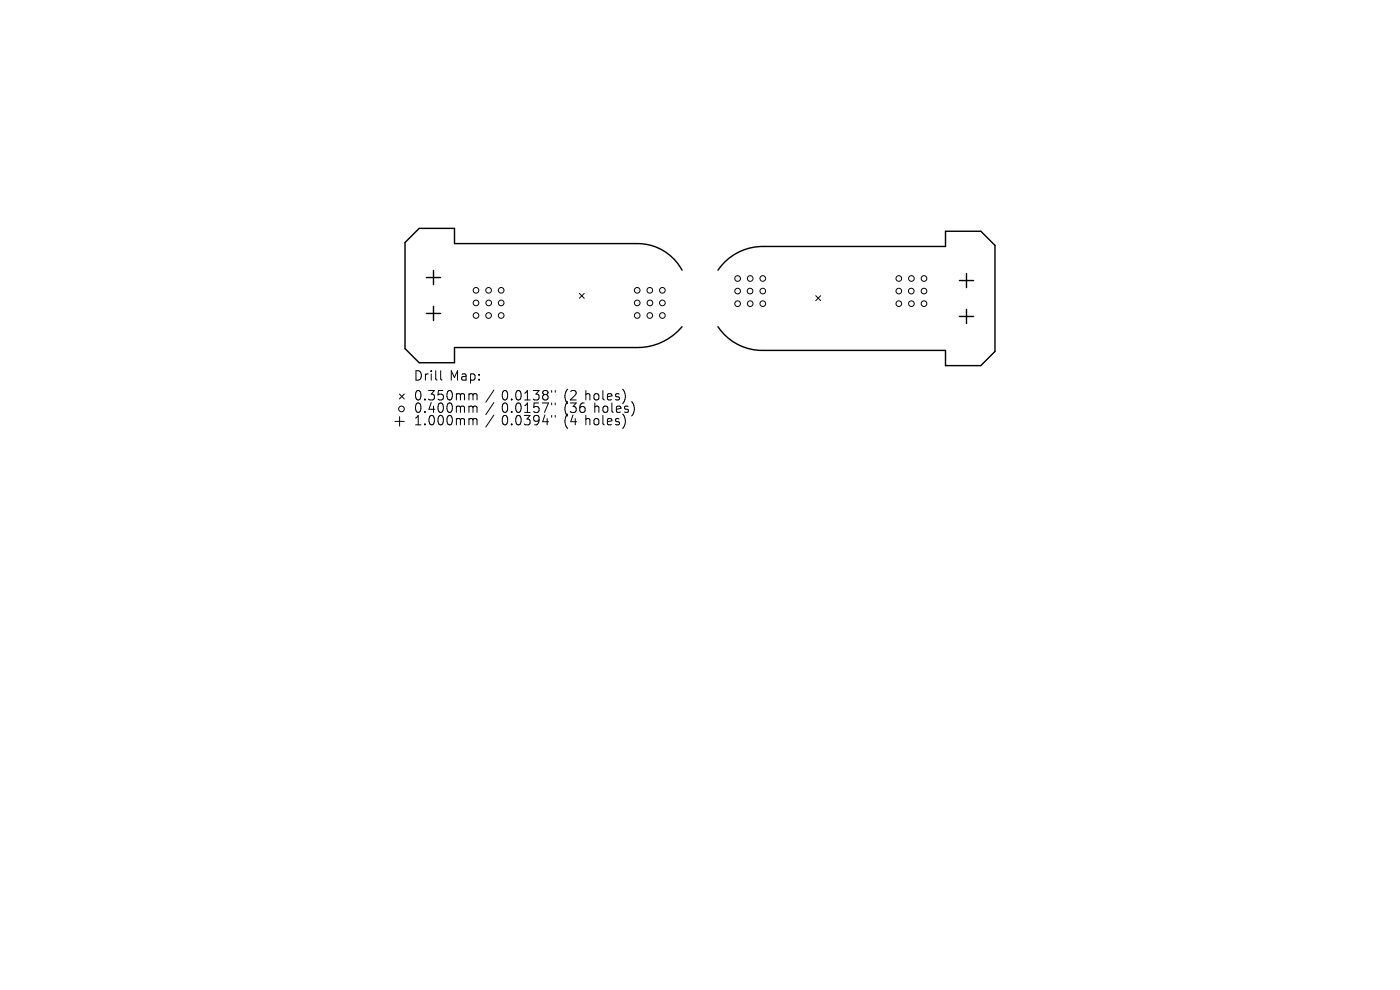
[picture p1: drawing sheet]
<svg xmlns="http://www.w3.org/2000/svg" width="297mm" height="210mm" viewBox="0 0 297 210" stroke-linecap="round" stroke-linejoin="round" font-family="sans-serif">
<defs><g id="words">
<g font-size="2.8">
<text x="87.8" y="81.2">Drill</text>
<text x="95.4" y="81.2">Map:</text>
<text x="87.8" y="85.4">0.350mm</text>
<text x="87.8" y="88">0.400mm</text>
<text x="106.4" y="85.4">0.0138&quot;</text>
<text x="106.4" y="88">0.0157&quot;</text>
<text x="119.7" y="85.4">(2</text>
<text x="119.7" y="88">(36</text>
<text x="124.2" y="85.4">holes)</text>
<text x="126.1" y="88">holes)</text>
<text x="87.8" y="90.6">1.000mm</text>
<text x="106.4" y="90.6">0.0394&quot;</text>
<text x="119.7" y="90.6">(4</text>
<text x="124.2" y="90.6">holes)</text>
</g>
</g></defs>
<path d="M90.5 58.9h3M92 57.4v3M144.7 57.3a10.7 10.7 0 0 0-9.9-5.6h-38.4v-3.3h-7.5l-3 3v22.5l3 3h7.5v-3.2h38.4a12.3 12.3 0 0 0 9.9-4.4M152.3 57.3a11.5 11.5 0 0 1 9.9-5h38.4v-3.2h7.5l3 3v22.5l-3 3h-7.5v-3.3h-38.4a11.3 11.3 0 0 1-9.9-5M203.5 59.5h3M205 58v3M90.5 66.5h3M92 65v3M203.5 67.1h3M205 65.6v3" fill="none" stroke="#000" stroke-width=".3"/>
<g fill="none" stroke="#000" stroke-width=".21">
<path d="M93.5 78.6v1.8l.3 .2M122.9 62.2l1 1.1M123.9 62.2l-1 1.1M173.1 62.7l1 1.1M174.1 62.7l-1 1.1M83.8 89.4h2M84.7 83.6l1.1 1M84.8 88.4v2M85.8 83.6l-1.1 1M100.1 83.5l.2 .3M100.1 86.1l.2 .3M100.1 88.8l.2 .3"/>
<path d="M100.3 83.8v1M100.3 86.4v1.1M100.3 89.1v1M100.3 83.8l.3-.3 .5 .1 .1 1.2M100.3 86.4l.3-.3 .5 .1 .1 1.3M100.3 89.1l.3-.3 .5 .1 .1 1.2M104.8 82.7l-1.7 2.6M104.8 85.4l-1.7 2.6M104.8 88l-1.7 2.6M117 82.8v.4M117 85.5v.4M117 88.1v.4"/>
<path d="M117.8 82.8v.4M117.8 85.5v.4M117.8 88.1v.4M132.6 83.4v1.3M132.7 89.2l-.1 .8M134.5 86.1v1.3"/>
<circle cx="156.5" cy="59.1" r=".6"/>
<circle cx="159.2" cy="59.1" r=".6"/>
<circle cx="161.8" cy="59.1" r=".6"/>
<circle cx="190.7" cy="59.1" r=".6"/>
<circle cx="193.4" cy="59.1" r=".6"/>
<circle cx="196" cy="59.1" r=".6"/>
<circle cx="101" cy="64.3" r=".6"/>
<circle cx="101" cy="66.9" r=".6"/>
<circle cx="101" cy="61.6" r=".6"/>
<circle cx="103.7" cy="66.9" r=".6"/>
<circle cx="103.7" cy="61.6" r=".6"/>
<circle cx="103.7" cy="64.3" r=".6"/>
<circle cx="106.3" cy="64.3" r=".6"/>
<circle cx="106.3" cy="66.9" r=".6"/>
<circle cx="106.3" cy="61.6" r=".6"/>
<circle cx="135.2" cy="64.3" r=".6"/>
<circle cx="135.2" cy="66.9" r=".6"/>
<circle cx="135.2" cy="61.6" r=".6"/>
<circle cx="137.9" cy="66.9" r=".6"/>
<circle cx="137.9" cy="61.6" r=".6"/>
<circle cx="137.9" cy="64.3" r=".6"/>
<circle cx="140.5" cy="64.3" r=".6"/>
<circle cx="140.5" cy="66.9" r=".6"/>
<circle cx="140.5" cy="61.6" r=".6"/>
<circle cx="156.5" cy="61.7" r=".6"/>
<circle cx="156.5" cy="64.4" r=".6"/>
<circle cx="159.1" cy="61.7" r=".6"/>
<circle cx="159.2" cy="64.4" r=".6"/>
<circle cx="161.8" cy="61.7" r=".6"/>
<circle cx="161.8" cy="64.4" r=".6"/>
<circle cx="190.7" cy="61.7" r=".6"/>
<circle cx="190.7" cy="64.4" r=".6"/>
<circle cx="193.3" cy="61.7" r=".6"/>
<circle cx="193.4" cy="64.4" r=".6"/>
<circle cx="196" cy="61.7" r=".6"/>
<circle cx="196" cy="64.4" r=".6"/>
<circle cx="85.2" cy="86.7" r=".6"/>
</g>
<use href="#words"/>
</svg>
